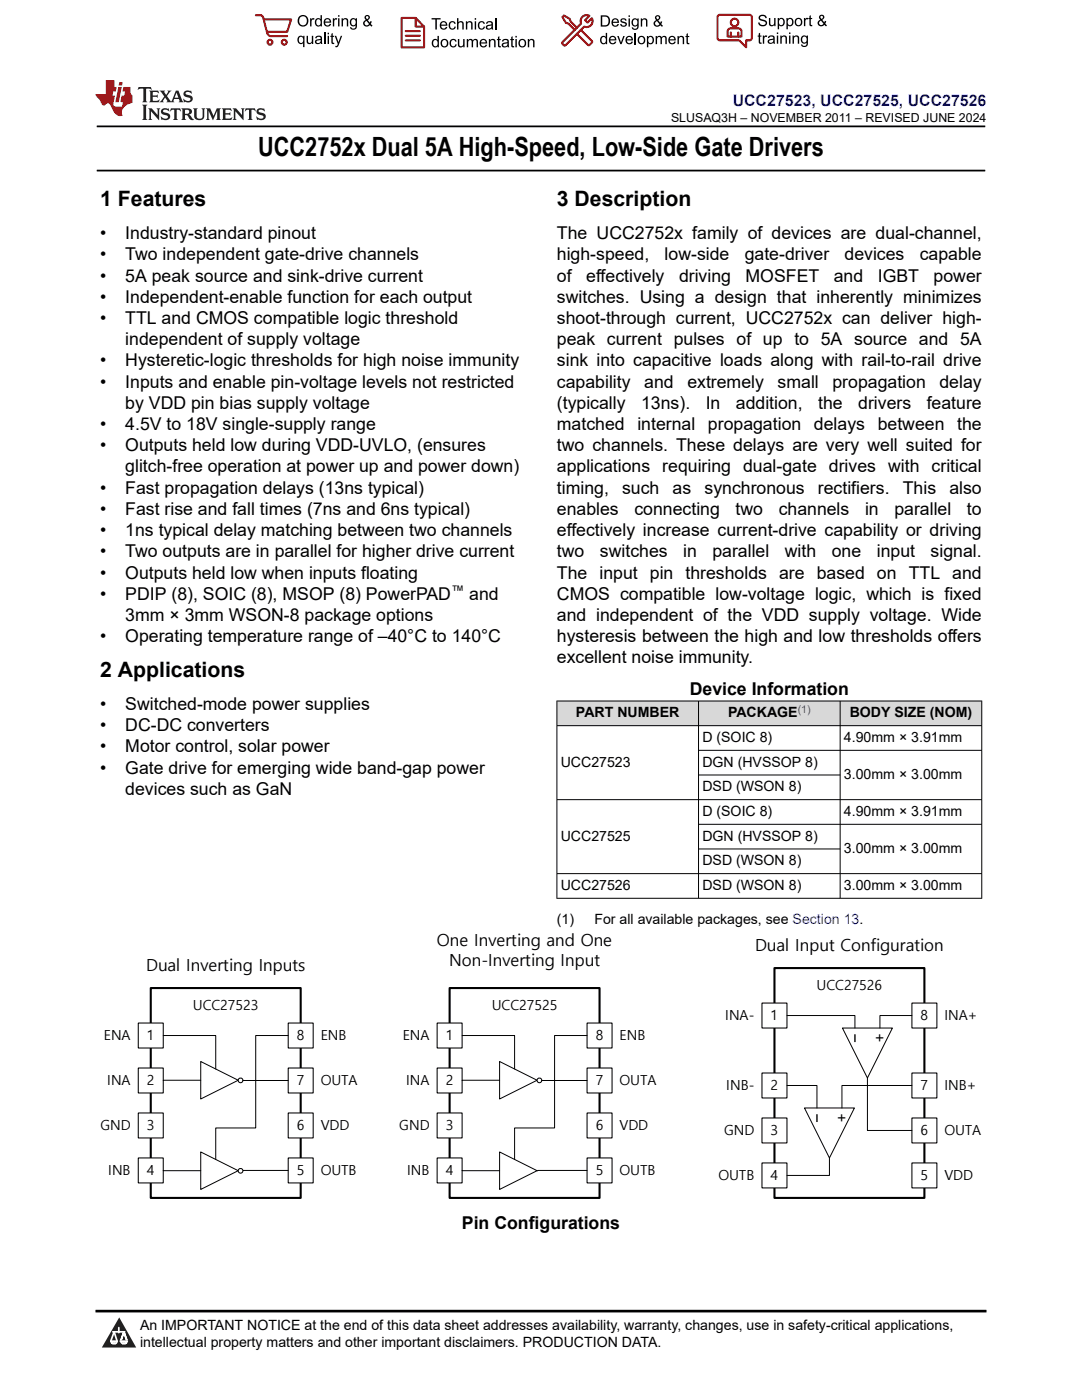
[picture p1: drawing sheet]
<svg xmlns="http://www.w3.org/2000/svg" width="216mm" height="279mm" viewBox="0 0 216 279" stroke-linecap="round" stroke-linejoin="round" font-family="sans-serif">
<defs><g id="words">
<text font-size="5.3" x="51.5" y="31.2">UCC2752x Dual 5A High-Speed, Low-Side Gate Drivers</text>
<g font-size="4.2">
<text x="20" y="41.2">1 Features</text>
<text x="111.1" y="41.2">3 Description</text>
<text x="20" y="135.1">2 Applications</text>
</g>
<g font-size="3.5">
<text x="20" y="47.7">•</text>
<text x="25" y="47.7">Industry-standard pinout</text>
<text x="111.1" y="47.7">The UCC2752x family of devices are dual-channel,</text>
<text x="20" y="52">•</text>
<text x="25" y="52">Two independent gate-drive channels</text>
<text x="111.1" y="52">high-speed,</text>
<text x="132.6" y="52">low-side</text>
<text x="148.6" y="52">gate-driver</text>
<text x="168.5" y="52">devices</text>
<text x="183.5" y="52">capable</text>
<text x="20" y="56.2">•</text>
<text x="25" y="56.2">5A peak source and sink-drive current</text>
<text x="111.1" y="56.2">of</text>
<text x="117" y="56.2">effectively</text>
<text x="135.5" y="56.2">driving</text>
<text x="148.8" y="56.2">MOSFET</text>
<text x="166.4" y="56.2">and</text>
<text x="175.2" y="56.2">IGBT</text>
<text x="186.3" y="56.2">power</text>
<text x="20" y="60.4">•</text>
<text x="20" y="64.7">•</text>
<text x="25" y="60.4">Independent-enable function for each output</text>
<text x="25" y="64.7">TTL and CMOS compatible logic threshold</text>
<text x="111.1" y="64.7">shoot-through current, UCC2752x can deliver high-</text>
<text x="111.1" y="60.4">switches. Using a design that inherently minimizes</text>
<text x="25" y="68.9">independent of supply voltage</text>
<text x="111.1" y="68.9">peak current pulses of up to 5A source and 5A</text>
<text x="20" y="73.1">•</text>
<text x="20" y="77.4">•</text>
<text x="25" y="73.1">Hysteretic-logic thresholds for high noise immunity</text>
<text x="25" y="77.4">Inputs and enable pin-voltage levels not restricted</text>
<text x="111.1" y="73.1">sink into capacitive loads along with rail-to-rail drive</text>
<text x="111.1" y="77.4">capability</text>
<text x="128.6" y="77.4">and</text>
<text x="137.2" y="77.4">extremely</text>
<text x="155.2" y="77.4">small</text>
<text x="166.1" y="77.4">propagation</text>
<text x="187.5" y="77.4">delay</text>
<text x="25" y="81.6">by VDD pin bias supply voltage</text>
<text x="111.1" y="81.6">(typically</text>
<text x="127.9" y="81.6">13ns).</text>
<text x="140.8" y="81.6">In</text>
<text x="146.8" y="81.6">addition,</text>
<text x="163.3" y="81.6">the</text>
<text x="171.2" y="81.6">drivers</text>
<text x="184.9" y="81.6">feature</text>
<text x="20" y="85.8">•</text>
<text x="25" y="85.8">4.5V to 18V single-supply range</text>
<text x="111.1" y="85.8">matched</text>
<text x="127.2" y="85.8">internal</text>
<text x="141.3" y="85.8">propagation</text>
<text x="162.4" y="85.8">delays</text>
<text x="175.1" y="85.8">between</text>
<text x="191" y="85.8">the</text>
<text x="20" y="90.1">•</text>
<text x="25" y="90.1">Outputs held low during VDD-UVLO, (ensures</text>
<text x="25" y="94.3">glitch-free operation at power up and power down)</text>
<text x="111.1" y="90.1">two channels. These delays are very well suited for</text>
<text x="111.1" y="94.3">applications requiring dual-gate drives with critical</text>
<text x="20" y="98.5">•</text>
<text x="25" y="98.5">Fast propagation delays (13ns typical)</text>
<text x="111.1" y="98.5">timing,</text>
<text x="124.1" y="98.5">such</text>
<text x="134.2" y="98.5">as</text>
<text x="140.6" y="98.5">synchronous</text>
<text x="163.2" y="98.5">rectifiers.</text>
<text x="180.1" y="98.5">This</text>
<text x="189.4" y="98.5">also</text>
<text x="20" y="102.8">•</text>
<text x="20" y="107">•</text>
<text x="25" y="102.8">Fast rise and fall times (7ns and 6ns typical)</text>
<text x="25" y="107">1ns typical delay matching between two channels</text>
<text x="111.1" y="102.8">enables</text>
<text x="111.1" y="107">effectively increase current-drive capability or driving</text>
<text x="126.6" y="102.8">connecting</text>
<text x="146.8" y="102.8">two</text>
<text x="155.4" y="102.8">channels</text>
<text x="172.6" y="102.8">in</text>
<text x="178.5" y="102.8">parallel</text>
<text x="193" y="102.8">to</text>
<text x="20" y="111.2">•</text>
<text x="25" y="111.2">Two outputs are in parallel for higher drive current</text>
<text x="111.1" y="111.2">two</text>
<text x="119.7" y="111.2">switches</text>
<text x="136.3" y="111.2">in</text>
<text x="142.2" y="111.2">parallel</text>
<text x="156.6" y="111.2">with</text>
<text x="166" y="111.2">one</text>
<text x="175" y="111.2">input</text>
<text x="185.7" y="111.2">signal.</text>
<text x="20" y="115.5">•</text>
<text x="20" y="119.7">•</text>
<text x="25" y="115.5">Outputs held low when inputs floating</text>
<text x="25" y="119.7">PDIP (8), SOIC (8), MSOP (8) PowerPAD</text>
<text x="93.6" y="119.7">and</text>
<text x="111.1" y="115.5">The input pin thresholds are based on TTL and</text>
<text x="111.1" y="119.7">CMOS compatible low-voltage logic, which is fixed</text>
<text x="25" y="123.9">3mm × 3mm WSON-8 package options</text>
<text x="111.1" y="123.9">and independent of the VDD supply voltage. Wide</text>
<text x="20" y="128.2">•</text>
<text x="25" y="128.2">Operating temperature range of –40°C to 140°C</text>
<text x="111.1" y="128.2">hysteresis between the high and low thresholds offers</text>
<text x="111.1" y="132.4">excellent noise immunity.</text>
<text x="20" y="141.7">•</text>
<text x="25" y="141.7">Switched-mode power supplies</text>
<text x="137.6" y="138.7">Device Information</text>
<text x="20" y="145.9">•</text>
<text x="25" y="145.9">DC-DC converters</text>
<text x="20" y="150.2">•</text>
<text x="20" y="154.4">•</text>
<text x="25" y="150.2">Motor control, solar power</text>
<text x="25" y="154.4">Gate drive for emerging wide band-gap power</text>
<text x="25" y="158.6">devices such as GaN</text>
<text x="92.2" y="245.4">Pin Configurations</text>
</g>
<g font-size="3.3">
<text x="87.2" y="188.7">One Inverting and One</text>
<text x="150.7" y="189.7">Dual Input Configuration</text>
<text x="29.1" y="193.7">Dual Inverting Inputs</text>
<text x="89.6" y="192.7">Non-Inverting Input</text>
<text x="176.5" y="207.9" transform="rotate(-90 176.5 207.9)">+</text>
<text x="168.9" y="223.8" transform="rotate(-90 168.9 223.8)">+</text>
</g>
<text font-size="3.2" fill="#00f" x="146.2" y="21.1">UCC27523, UCC27525, UCC27526</text>
<g font-size="2.8">
<text x="114.9" y="143.2">PART NUMBER</text>
<text x="145.3" y="143.2">PACKAGE</text>
<text x="169.5" y="143.2">BODY SIZE (NOM)</text>
<text x="140.2" y="148.1">D (SOIC 8)</text>
<text x="168.4" y="148.1">4.90mm × 3.91mm</text>
<text x="111.9" y="153">UCC27523</text>
<text x="140.2" y="153">DGN (HVSSOP 8)</text>
<text x="168.4" y="155.5">3.00mm × 3.00mm</text>
<text x="140.2" y="157.9">DSD (WSON 8)</text>
<text x="111.9" y="167.8">UCC27525</text>
<text x="140.2" y="162.9">D (SOIC 8)</text>
<text x="140.2" y="167.8">DGN (HVSSOP 8)</text>
<text x="168.4" y="162.9">4.90mm × 3.91mm</text>
<text x="140.2" y="172.7">DSD (WSON 8)</text>
<text x="168.4" y="170.2">3.00mm × 3.00mm</text>
<text x="111.9" y="177.6">UCC27526</text>
<text x="140.2" y="177.6">DSD (WSON 8)</text>
<text x="168.4" y="177.6">3.00mm × 3.00mm</text>
<text x="111.1" y="184.4">(1)</text>
<text x="118.6" y="184.4">For all available packages, see Section 13.</text>
<text x="162.9" y="197.5">UCC27526</text>
<text x="38.5" y="201.5">UCC27523</text>
<text x="98.1" y="201.5">UCC27525</text>
<text x="144.7" y="203.5">INA-</text>
<text x="153.8" y="203.5">1</text>
<text x="183.7" y="203.5">8</text>
<text x="188.4" y="203.5">INA+</text>
<text x="20.7" y="207.5">ENA</text>
<text x="29.3" y="207.5">1</text>
<text x="59.2" y="207.5">8</text>
<text x="64" y="207.5">ENB</text>
<text x="80.4" y="207.5">ENA</text>
<text x="89" y="207.5">1</text>
<text x="118.9" y="207.5">8</text>
<text x="123.6" y="207.5">ENB</text>
<text x="21.4" y="216.5">INA</text>
<text x="29.3" y="216.5">2</text>
<text x="59.2" y="216.5">7</text>
<text x="64" y="216.5">OUTA</text>
<text x="81" y="216.5">INA</text>
<text x="89" y="216.5">2</text>
<text x="118.9" y="216.5">7</text>
<text x="123.6" y="216.5">OUTA</text>
<text x="144.9" y="217.5">INB-</text>
<text x="153.8" y="217.5">2</text>
<text x="183.7" y="217.5">7</text>
<text x="188.4" y="217.5">INB+</text>
<text x="20" y="225.4">GND</text>
<text x="29.3" y="225.4">3</text>
<text x="59.2" y="225.4">6</text>
<text x="64" y="225.4">VDD</text>
<text x="79.7" y="225.4">GND</text>
<text x="89" y="225.4">3</text>
<text x="118.9" y="225.4">6</text>
<text x="123.6" y="225.4">VDD</text>
<text x="144.5" y="226.4">GND</text>
<text x="153.8" y="226.4">3</text>
<text x="183.7" y="226.4">6</text>
<text x="188.4" y="226.4">OUTA</text>
<text x="21.6" y="234.4">INB</text>
<text x="29.3" y="234.4">4</text>
<text x="59.2" y="234.4">5</text>
<text x="64" y="234.4">OUTB</text>
<text x="81.2" y="234.4">INB</text>
<text x="89" y="234.4">4</text>
<text x="118.9" y="234.4">5</text>
<text x="123.6" y="234.4">OUTB</text>
<text x="143.4" y="235.4">OUTB</text>
<text x="153.8" y="235.4">4</text>
<text x="183.7" y="235.4">5</text>
<text x="188.4" y="235.4">VDD</text>
<text x="27.9" y="265.5">An IMPORTANT NOTICE at the end of this data sheet addresses availability, warranty, changes, use in safety-critical applications,</text>
<text x="27.9" y="268.9">intellectual property matters and other important disclaimers. PRODUCTION DATA.</text>
</g>
<text font-size="2.6" x="90" y="118.8">™</text>
<text font-size="2.5" x="133.9" y="24.3">SLUSAQ3H – NOVEMBER 2011 – REVISED JUNE 2024</text>
<text font-size="2.1" fill="#00f" x="159.2" y="142.2">(1)</text>
</g></defs>
<path d="M19.3 25.2h177.3M19.3 34h177.3" fill="none" stroke="#000" stroke-width=".35"/>
<g fill="#d8d8d8">
<path d="M111.1 139.9h84.8v4.9h-84.8z" fill-rule="evenodd"/>
<path d="M111.2 140h28.1v4.8h-28.1z" fill-rule="evenodd"/>
<path d="M139.4 140h28.2v4.8h-28.2z" fill-rule="evenodd"/>
<path d="M167.7 140h28.1v4.8h-28.1z" fill-rule="evenodd"/>
</g>
<g fill="none" stroke="#000" stroke-width=".2">
<path d="M111.1 139.9h84.9M111.1 139.8v39.5M139.4 139.8v39.5M167.6 139.8v39.5M195.9 139.8v39.5M111.1 144.8h84.9M111.1 159.6h84.9M139.4 149.7h56.6M139.4 154.7h28.3M111.1 179.3h84.9M139.4 164.5h56.6M139.4 169.4h28.3"/>
<path d="M196 174.4h-84.9"/>
</g>
<path d="M30.1 197.2h29.9v41.9h-29.9z" fill="none" stroke="#000" stroke-width=".42"/>
<path d="M27.6 204.2h5v5h-5z" fill-rule="evenodd" fill="#fff"/>
<path d="M27.6 204.2h5v5h-5z" fill="none" stroke="#000" stroke-width=".21"/>
<path d="M27.6 213.1h5v5h-5z" fill-rule="evenodd" fill="#fff"/>
<path d="M27.6 213.1h5v5h-5z" fill="none" stroke="#000" stroke-width=".21"/>
<path d="M27.6 222.1h5v5h-5z" fill-rule="evenodd" fill="#fff"/>
<path d="M27.6 222.1h5v5h-5z" fill="none" stroke="#000" stroke-width=".21"/>
<path d="M27.6 231.1h5v5h-5z" fill-rule="evenodd" fill="#fff"/>
<path d="M27.6 231.1h5v5h-5z" fill="none" stroke="#000" stroke-width=".21"/>
<path d="M57.5 204.2h5v5h-5z" fill-rule="evenodd" fill="#fff"/>
<path d="M57.5 204.2h5v5h-5z" fill="none" stroke="#000" stroke-width=".21"/>
<path d="M57.5 213.1h5v5h-5z" fill-rule="evenodd" fill="#fff"/>
<path d="M57.5 213.1h5v5h-5z" fill="none" stroke="#000" stroke-width=".21"/>
<path d="M57.5 222.1h5v5h-5z" fill-rule="evenodd" fill="#fff"/>
<path d="M57.5 222.1h5v5h-5z" fill="none" stroke="#000" stroke-width=".21"/>
<path d="M57.5 231.1h5v5h-5z" fill-rule="evenodd" fill="#fff"/>
<path d="M57.5 231.1h5v5h-5z" fill="none" stroke="#000" stroke-width=".21"/>
<path d="M40.1 211.8l7.4 3.8-7.4 3.7z" fill="none" stroke="#000" stroke-width=".2"/>
<circle cx="48" cy="215.6" r=".47" fill="#fff"/>
<circle cx="48" cy="215.6" r=".47" fill="none" stroke="#000" stroke-width=".21"/>
<path d="M32.6 206.7h10.4v6.6M40.1 215.6h-7.5M48.5 215.6h9M57.5 206.7h-6.5v18.4h-8v6.3M32.6 233.6h7.5M40.1 229.9l7.4 3.7-7.4 3.8zM57.5 233.6h-9" fill="none" stroke="#000" stroke-width=".2"/>
<circle cx="48" cy="233.7" r=".47" fill="#fff"/>
<circle cx="48" cy="233.7" r=".47" fill="none" stroke="#000" stroke-width=".21"/>
<path d="M89.7 197.2h29.9v41.9h-29.9z" fill="none" stroke="#000" stroke-width=".42"/>
<path d="M87.2 204.2h5v5h-5z" fill-rule="evenodd" fill="#fff"/>
<path d="M87.2 204.2h5v5h-5z" fill="none" stroke="#000" stroke-width=".21"/>
<path d="M87.2 213.1h5v5h-5z" fill-rule="evenodd" fill="#fff"/>
<path d="M87.2 213.1h5v5h-5z" fill="none" stroke="#000" stroke-width=".21"/>
<path d="M87.2 222.1h5v5h-5z" fill-rule="evenodd" fill="#fff"/>
<path d="M87.2 222.1h5v5h-5z" fill="none" stroke="#000" stroke-width=".21"/>
<path d="M87.2 231.1h5v5h-5z" fill-rule="evenodd" fill="#fff"/>
<path d="M87.2 231.1h5v5h-5z" fill="none" stroke="#000" stroke-width=".21"/>
<path d="M117.1 204.2h5v5h-5z" fill-rule="evenodd" fill="#fff"/>
<path d="M117.1 204.2h5v5h-5z" fill="none" stroke="#000" stroke-width=".21"/>
<path d="M117.1 213.1h5v5h-5z" fill-rule="evenodd" fill="#fff"/>
<path d="M117.1 213.1h5v5h-5z" fill="none" stroke="#000" stroke-width=".21"/>
<path d="M117.1 222.1h5v5h-5z" fill-rule="evenodd" fill="#fff"/>
<path d="M117.1 222.1h5v5h-5z" fill="none" stroke="#000" stroke-width=".21"/>
<path d="M117.1 231.1h5v5h-5z" fill-rule="evenodd" fill="#fff"/>
<path d="M117.1 231.1h5v5h-5z" fill="none" stroke="#000" stroke-width=".21"/>
<path d="M99.7 211.8l7.5 3.8-7.5 3.7z" fill="none" stroke="#000" stroke-width=".2"/>
<circle cx="107.6" cy="215.6" r=".47" fill="#fff"/>
<circle cx="107.6" cy="215.6" r=".47" fill="none" stroke="#000" stroke-width=".21"/>
<path d="M92.2 206.7h10.5v6.6M99.7 215.6h-7.5M108.1 215.6h9M117.1 206.7h-6.4v18.4h-8v6.3M92.2 233.6h7.5M117.1 233.6l-9.8 .1" fill="none" stroke="#000" stroke-width=".2"/>
<path d="M154.5 193.2h30v45.9h-30z" fill="none" stroke="#000" stroke-width=".42"/>
<path d="M152 200.2h5v5h-5z" fill-rule="evenodd" fill="#fff"/>
<path d="M152 200.2h5v5h-5z" fill="none" stroke="#000" stroke-width=".21"/>
<path d="M152 214.1h5v5h-5z" fill-rule="evenodd" fill="#fff"/>
<path d="M152 214.1h5v5h-5z" fill="none" stroke="#000" stroke-width=".21"/>
<path d="M152 223.1h5v5h-5z" fill-rule="evenodd" fill="#fff"/>
<path d="M152 223.1h5v5h-5z" fill="none" stroke="#000" stroke-width=".21"/>
<path d="M152 232.1h5v5h-5z" fill-rule="evenodd" fill="#fff"/>
<path d="M152 232.1h5v5h-5z" fill="none" stroke="#000" stroke-width=".21"/>
<path d="M182 200.2h4.9v5h-4.9z" fill-rule="evenodd" fill="#fff"/>
<path d="M182 200.2h4.9v5h-4.9z" fill="none" stroke="#000" stroke-width=".21"/>
<path d="M182 214.1h4.9v5h-4.9z" fill-rule="evenodd" fill="#fff"/>
<path d="M182 214.1h4.9v5h-4.9z" fill="none" stroke="#000" stroke-width=".21"/>
<path d="M182 223.1h4.9v5h-4.9z" fill-rule="evenodd" fill="#fff"/>
<path d="M182 223.1h4.9v5h-4.9z" fill="none" stroke="#000" stroke-width=".21"/>
<path d="M182 232.1h4.9v5h-4.9z" fill-rule="evenodd" fill="#fff"/>
<path d="M182 232.1h4.9v5h-4.9z" fill="none" stroke="#000" stroke-width=".21"/>
<path d="M157 216.6h6v4.5M157 202.7h13.6v2.5M168.1 205.2h10l-5 9.9zM173.1 215.1v10.5h8.9M182 216.6h-14v4.5M182 202.7h-6.4v2.5M99.7 229.9l7.5 3.7-7.5 3.8zM160.5 221.1h10l-5 10zM165.5 231.1v3.5h-8.5" fill="none" stroke="#000" stroke-width=".2"/>
<path d="M170.6 206.4v1.6M163 222.4v1.5" fill="none" stroke="#000" stroke-width=".28"/>
<path d="M0 0h215.9v23.8h-215.9z" fill-rule="evenodd" fill="#fff"/>
<path d="M27.7 17.4l-.2 .6 .5-.3h.6v.1v2.2l-.2 .4h1l-.2-.4v-2.2v-.1h.5l.5 .3-.1-.6zM29.8 18.1l.2 .4v1.5l-.2 .4h1.9l.1-.6a1.08 1.08 0 0 1-1.3 .2v-.7h.6l.4 .2v-.6l-.4 .2h-.6v-.6l.2-.1a1 1 0 0 1 1 .2l-.1-.5zM31.8 18.1l1 1.1-1 1.2h.9l-.2-.2 .4-.7 .5 .7-.2 .2h1.6l-.2-.2 .1-.4h1l.1 .4-.1 .2h.9l-.2-.3-.8-2h-.5l-1 2.2-.8-1.1 .9-1.1h-.8l.2 .2-.5 .7-.3-.7 .1-.2zM35.2 18.5l.4 1h-.8zM36.8 18.2a.65 .65 0 0 0-.2 .7 .65 .65 0 0 0 .6 .5l.7 .2 .1 .2a.79 .79 0 0 1-.7 .4 .79 .79 0 0 1-.7-.5l.1 .7 .2-.1a.93 .93 0 0 0 1.1 .1 .93 .93 0 0 0 .4-1 1.46 1.46 0 0 0-1.2-.6l-.1-.3a1.09 1.09 0 0 1 1.2 .2l-.2-.6-.1 .1-.6-.2zM28.4 20.9l.2 .4v2.3l-.2 .3h1l-.2-.3v-2.3l.2-.4zM29.6 21.6l.2 .4v1.6l-.2 .3h.8l-.3-.3v-1.4l1.7 1.8v-2l.2-.4h-.8l.2 .2 .1 1.1-1.2-1.3zM32.3 21.8a.65 .65 0 0 0-.2 .7 .65 .65 0 0 0 .7 .4l.6 .2 .1 .2a.79 .79 0 0 1-.7 .4 .79 .79 0 0 1-.7-.5l.1 .7 .2-.1a.93 .93 0 0 0 1.1 .1 .93 .93 0 0 0 .4-.9 1.46 1.46 0 0 0-1.2-.6l-.1-.4a1.09 1.09 0 0 1 1.2 .2l-.2-.6-.1 .1-.6-.1zM34.1 21.6l-.1 .7a.63 .63 0 0 1 .7-.4l.1 1.7-.3 .3h1l-.2-.3v-1.7a.66 .66 0 0 1 .8 .4l-.1-.7zM36.2 21.6l.2 .4v1.6l-.2 .3h.9l-.2-.2v-.7h.5l.1 .2a.79 .79 0 0 0 1.2 .6l-1-.9a.61 .61 0 0 0 .6-.6 .61 .61 0 0 0-.5-.6zM36.9 21.9h.2a.47 .47 0 0 1 .5 .1 .47 .47 0 0 1 .1 .5l-.2 .2h-.6zM38.5 21.6l.2 .2a2.27 2.27 0 0 0 .4 2 1.04 1.04 0 0 0 1.7-.7v-1.3l.2-.2h-.8l.2 .4v1.1a.6 .6 0 0 1-.6 .6 .6 .6 0 0 1-.6-.6v-1.1l.3-.4zM41.1 21.6l.2 .4v1.6l-.2 .3h.7l-.2-.3v-1.5l.9 1.9 .8-1.9v1.5l-.2 .3h1l-.3-.3v-1.6l.3-.4h-.8l-.7 1.5-.7-1.5zM44.3 21.6l.2 .4v1.6l-.2 .3h1.9l.1-.5a1.09 1.09 0 0 1-1.3 .1v-.6h.6l.4 .1v-.6l-.4 .2h-.6v-.6l.2-.1a1.01 1.01 0 0 1 1 .3l-.1-.6zM46.4 21.6l.3 .4v1.6l-.3 .3h.8l-.2-.3v-1.4l1.6 1.8v-2l.2-.4h-.7l.2 .2v1.1l-1.2-1.3zM49 21.6l-.1 .7a.63 .63 0 0 1 .8-.4v1.7l-.3 .3h1l-.2-.3v-1.7a.66 .66 0 0 1 .8 .4l-.1-.7zM51.4 21.8a.65 .65 0 0 0-.2 .7 .65 .65 0 0 0 .6 .4l.6 .2 .2 .2a.79 .79 0 0 1-.8 .4 .79 .79 0 0 1-.6-.5l.1 .7 .2-.1a.93 .93 0 0 0 1 .1 .93 .93 0 0 0 .5-.9 1.46 1.46 0 0 0-1.3-.6l-.1-.4a1.09 1.09 0 0 1 1.3 .2l-.2-.6-.2 .1-.5-.1z" fill="#231f20"/>
<path d="M21.1 16v2.8h-2.1l.1 .3 .9 1a.95 .95 0 0 0 .9 .9 .59 .59 0 0 1 .6-.4 .59 .59 0 0 1 .5 .4l.4 .8a1.59 1.59 0 0 0 2.1 1.3 1.61 1.61 0 0 1 1-2.2l1-.4-.1-1.5a1.59 1.59 0 0 1-.4-1.6h-1.4l-.2 .9h.5l-.1 .8h-.5l-.2 1v.2l.4 .1-.2 .9h-.6a.73 .73 0 0 1-1.1-.7l.3-1.5h-.5l.2-.8h.5l.2-.9h-.5v-1.4zM23.6 17.4l-.6 3h.7l.6-3zM23.8 16.4l-.1 .7h.7l.1-.7z" fill="#ed1c24"/>
<g fill="#000">
<path d="M59.4 4.2a1.12 1.12 0 0 1 2.2 0 1.12 1.12 0 0 1-2.2 0zM59.9 3.5a.89 .89 0 0 0-.1 1.1 .89 .89 0 0 0 1.1 .4 .88 .88 0 0 0 .3-1.3 .88 .88 0 0 0-1.3-.2z" fill-rule="evenodd"/>
<path d="M59.5 7.3l.5-.2 .5 .3v-.3h.3v2.3h-.3v-.8a.74 .74 0 0 1-1 0 .74 .74 0 0 1-.1-1zM59.8 7.5a.57 .57 0 0 0-.2 .7 .57 .57 0 0 0 .8 .2 .57 .57 0 0 0 .1-.7 .57 .57 0 0 0-.7-.2z" fill-rule="evenodd"/>
<path d="M61.9 3.6h.2v.3l.2-.2 .3-.1 .2 .1-.1 .3a.36 .36 0 0 0-.5 0 .36 .36 0 0 0 0 .4v.9h-.3z" fill-rule="evenodd"/>
<path d="M61.2 7.1h.3v.9a.41 .41 0 0 0 .4 .6 .41 .41 0 0 0 .3-.6v-.9h.3v1.7h-.2v-.3a.58 .58 0 0 1-.7 .3 .58 .58 0 0 1-.4-.6z" fill-rule="evenodd"/>
<path d="M63 3.8l.5-.2 .5 .2v-.8h.2v2.3h-.2v-.2a.75 .75 0 0 1-1-.1 .75 .75 0 0 1-.1-1zM63.2 4a.57 .57 0 0 0-.1 .7 .57 .57 0 0 0 .8 .2 .57 .57 0 0 0 .1-.7 .57 .57 0 0 0-.8-.2z" fill-rule="evenodd"/>
<path d="M63 7.3a.74 .74 0 0 1 1-.1 .74 .74 0 0 1 .3 .9v.7h-.3v-.2a.57 .57 0 0 1-.8 .2 .57 .57 0 0 1-.2-.8l1-.3a.41 .41 0 0 0-.4-.4 .41 .41 0 0 0-.4 .4l-.3-.1zM63.2 8.2a.35 .35 0 0 0 .2 .5 .35 .35 0 0 0 .5-.3l.1-.4z" fill-rule="evenodd"/>
<path d="M65.4 6.5h.3v.3h-.3zM65.4 7.1h.3v1.7h-.3z" fill-rule="evenodd"/>
<path d="M64.8 3.8a.76 .76 0 0 1 .9-.1 .76 .76 0 0 1 .4 .8h-1.2a.47 .47 0 0 0 .3 .6 .47 .47 0 0 0 .6-.4l.3 .1a.82 .82 0 0 1-1.3 .3 .82 .82 0 0 1 0-1.3zM65 4l-.1 .3h.9l-.3-.4z" fill-rule="evenodd"/>
<path d="M66.4 3.6h.3v.3l.1-.2 .4-.1 .1 .1-.1 .3a.36 .36 0 0 0-.4 0 .36 .36 0 0 0-.1 .4v.9h-.3z" fill-rule="evenodd"/>
<path d="M66.1 6.7l.3-.1v.5h.3v.3h-.3v.9l.1 .2h.2v.3a.41 .41 0 0 1-.4-.1 .41 .41 0 0 1-.2-.4v-.9h-.2v-.3h.2z" fill-rule="evenodd"/>
<path d="M66.8 7.1h.3l.4 1.4 .5-1.4h.3l-.6 1.7a.57 .57 0 0 1-.8 .6v-.3a.37 .37 0 0 0 .5-.3z" fill-rule="evenodd"/>
<path d="M67.5 3h.2v.3h-.2zM67.5 3.6h.2v1.7h-.2z" fill-rule="evenodd"/>
<path d="M68.2 3.6h.2v.3a.58 .58 0 0 1 .7-.3 .58 .58 0 0 1 .4 .7v1h-.3v-1a.4 .4 0 0 0-.4-.5 .4 .4 0 0 0-.4 .6v.9h-.2z" fill-rule="evenodd"/>
<path d="M70 3.8l.5-.2 .5 .2v-.2h.2v1.5a.71 .71 0 0 1-.5 .8 .71 .71 0 0 1-.8-.5h.2a.46 .46 0 0 0 .6 .3 .46 .46 0 0 0 .3-.6 .78 .78 0 0 1-1.1-.2 .78 .78 0 0 1 .1-1.1zM70.2 4a.53 .53 0 0 0-.1 .8 .53 .53 0 0 0 .8 0 .54 .54 0 0 0 0-.7 .54 .54 0 0 0-.7-.1z" fill-rule="evenodd"/>
<path d="M72.9 3.1a.53 .53 0 0 1 .8 .1 .53 .53 0 0 1-.3 .8l.4 .5 .1-.3 .3 .1-.2 .5 .3 .3-.2 .2-.3-.3a.71 .71 0 0 1-1.2 .1 .71 .71 0 0 1 .4-1.1l-.3-.5zM73 3.5a.3 .3 0 0 0 .6 0 .3 .3 0 0 0-.6 0zM72.9 4.3a.45 .45 0 0 0 0 .7 .45 .45 0 0 0 .7-.2l-.5-.6z" fill-rule="evenodd"/>
<path d="M86.1 3.6h1.8v.3h-.7v2h-.3v-2h-.8z" fill-rule="evenodd"/>
<path d="M86.3 8l.5-.2 .5 .2v-.8h.3v2.2h-.3v-.2a.76 .76 0 0 1-1 0 .76 .76 0 0 1-.1-1zM86.6 8.1a.58 .58 0 0 0-.2 .8 .58 .58 0 0 0 .8 .2 .58 .58 0 0 0 .1-.8 .58 .58 0 0 0-.7-.2z" fill-rule="evenodd"/>
<path d="M88.2 7.9a.81 .81 0 0 1 1.1 .2 .81 .81 0 0 1-.2 1.1 .81 .81 0 0 1-1.1-.1l-.1-.8zM88.3 8.1a.57 .57 0 0 0 0 .9 .57 .57 0 0 0 .8 0 .57 .57 0 0 0 0-.8 .57 .57 0 0 0-.8-.1z" fill-rule="evenodd"/>
<path d="M88 4.4a.77 .77 0 0 1 .9-.1 .77 .77 0 0 1 .4 .8h-1.3a.48 .48 0 0 0 .4 .6 .48 .48 0 0 0 .6-.3h.3a.83 .83 0 0 1-1.3 .4 .83 .83 0 0 1 0-1.4zM88.2 4.6l-.2 .3h1l-.3-.4z" fill-rule="evenodd"/>
<path d="M89.7 4.4a.7 .7 0 0 1 1.2 .3l-.2 .1a.45 .45 0 0 0-.6-.3 .45 .45 0 0 0-.3 .6 .45 .45 0 0 0 .3 .6 .45 .45 0 0 0 .6-.4h.3a.76 .76 0 0 1-1.1 .6 .76 .76 0 0 1-.3-1.1z" fill-rule="evenodd"/>
<path d="M89.9 8a.7 .7 0 0 1 1.2 .3h-.3a.45 .45 0 0 0-.5-.3 .45 .45 0 0 0-.3 .6 .45 .45 0 0 0 .3 .6 .45 .45 0 0 0 .6-.4l.2 .1a.76 .76 0 0 1-1 .5 .76 .76 0 0 1-.4-1.1z" fill-rule="evenodd"/>
<path d="M91.2 3.6h.3v.8a.59 .59 0 0 1 .7-.2 .59 .59 0 0 1 .3 .7v1h-.2v-1a.4 .4 0 0 0-.5-.4 .4 .4 0 0 0-.3 .5v.9h-.3z" fill-rule="evenodd"/>
<path d="M91.4 7.8h.2v.9a.41 .41 0 0 0 .5 .5 .41 .41 0 0 0 .3-.5v-.9h.3v1.6h-.3v-.2a.58 .58 0 0 1-.7 .3 .58 .58 0 0 1-.3-.7z" fill-rule="evenodd"/>
<path d="M93 4.2h.2v.3a.59 .59 0 0 1 .7-.3 .59 .59 0 0 1 .4 .7v1h-.3v-1a.41 .41 0 0 0-.4-.5 .41 .41 0 0 0-.4 .6v.9h-.2z" fill-rule="evenodd"/>
<path d="M93.1 7.8h.3v.2a.56 .56 0 0 1 1 0 .54 .54 0 0 1 .6-.2 .54 .54 0 0 1 .4 .5v1.1h-.3v-1a.34 .34 0 0 0-.3-.4 .34 .34 0 0 0-.4 .3v1.1h-.3v-1a.38 .38 0 0 0-.5-.4 .38 .38 0 0 0-.2 .6v.8h-.3z" fill-rule="evenodd"/>
<path d="M94.7 3.6h.3v.3h-.3zM94.7 4.2h.3v1.7h-.3z" fill-rule="evenodd"/>
<path d="M95.5 4.4a.7 .7 0 0 1 1.3 .3l-.3 .1a.45 .45 0 0 0-.6-.3 .45 .45 0 0 0-.3 .6 .45 .45 0 0 0 .3 .6 .45 .45 0 0 0 .6-.4h.3a.76 .76 0 0 1-1.1 .6 .76 .76 0 0 1-.3-1.1z" fill-rule="evenodd"/>
<path d="M95.9 8a.77 .77 0 0 1 .9-.2 .77 .77 0 0 1 .4 .9h-1.2a.48 .48 0 0 0 .3 .5 .48 .48 0 0 0 .6-.3h.3a.83 .83 0 0 1-1.3 .4 .83 .83 0 0 1 0-1.3zM96.1 8.1l-.1 .4h.9l-.2-.5z" fill-rule="evenodd"/>
<path d="M97.5 7.8h.3v.2a.59 .59 0 0 1 .7-.2 .59 .59 0 0 1 .4 .6v1h-.3v-1a.41 .41 0 0 0-.5-.4 .41 .41 0 0 0-.3 .5v.9h-.3z" fill-rule="evenodd"/>
<path d="M97.1 4.4a.74 .74 0 0 1 1-.1 .74 .74 0 0 1 .3 .9v.7h-.3v-.2a.59 .59 0 0 1-.8 .2 .59 .59 0 0 1-.3-.8l1.1-.3a.42 .42 0 0 0-.4-.4 .42 .42 0 0 0-.5 .4l-.2-.1zM97.3 5.3a.36 .36 0 0 0 .2 .5 .36 .36 0 0 0 .5-.2l.1-.5z" fill-rule="evenodd"/>
<path d="M99.4 7.4l.2-.2v.6h.3v.2h-.3v1l.1 .2h.2l.1 .2a.41 .41 0 0 1-.5 0 .41 .41 0 0 1-.1-.4v-1h-.2v-.2h.2z" fill-rule="evenodd"/>
<path d="M100.3 8a.74 .74 0 0 1 .9-.2 .74 .74 0 0 1 .3 .9l.1 .7h-.3v-.2a.59 .59 0 0 1-.8 .3 .59 .59 0 0 1-.3-.8l1-.3a.42 .42 0 0 0-.3-.4 .42 .42 0 0 0-.5 .3h-.3zM100.5 8.8a.36 .36 0 0 0 .1 .5 .36 .36 0 0 0 .5-.2l.2-.5z" fill-rule="evenodd"/>
<path d="M102 7.4l.3-.2v.6h.3v.2h-.3v1l.1 .2h.2v.2a.41 .41 0 0 1-.5 0 .41 .41 0 0 1-.1-.4v-1h-.2v-.2h.2z" fill-rule="evenodd"/>
<path d="M102.8 7.2h.3v.3h-.3zM102.8 7.8h.3v1.6h-.3z" fill-rule="evenodd"/>
<path d="M103.7 7.9a.81 .81 0 0 1 1.1 .2 .81 .81 0 0 1-.1 1.1 .81 .81 0 0 1-1.2-.1v-.8zM103.9 8.1a.57 .57 0 0 0-.1 .9 .57 .57 0 0 0 .8 0 .57 .57 0 0 0 0-.8 .57 .57 0 0 0-.7-.1z" fill-rule="evenodd"/>
<path d="M105.3 7.8h.3v.2a.59 .59 0 0 1 .7-.2 .59 .59 0 0 1 .4 .6v1h-.3v-1a.41 .41 0 0 0-.5-.4 .41 .41 0 0 0-.3 .5v.9h-.3z" fill-rule="evenodd"/>
<path d="M119.9 3.1h.7a1.12 1.12 0 0 1 1.1 1.1 1.12 1.12 0 0 1-1 1.1h-.8zM120.2 3.3v1.7h.4a.86 .86 0 0 0 .8-.8 .86 .86 0 0 0-.8-.9z" fill-rule="evenodd"/>
<path d="M119.9 7.4l.5-.3 .5 .3v-.8h.2v2.2h-.2v-.2a.75 .75 0 0 1-1 0 .75 .75 0 0 1-.1-1zM120.1 7.5a.57 .57 0 0 0-.1 .8 .57 .57 0 0 0 .8 .2 .57 .57 0 0 0 .1-.8 .57 .57 0 0 0-.8-.2z" fill-rule="evenodd"/>
<path d="M121.7 7.4a.76 .76 0 0 1 .9-.2 .76 .76 0 0 1 .4 .9h-1.2a.47 .47 0 0 0 .3 .5 .47 .47 0 0 0 .6-.3h.3a.82 .82 0 0 1-1.3 .4 .82 .82 0 0 1 0-1.3zM121.9 7.5l-.1 .3h.9l-.3-.4z" fill-rule="evenodd"/>
<path d="M122.2 3.9a.76 .76 0 0 1 .9-.2 .76 .76 0 0 1 .4 .9h-1.2a.47 .47 0 0 0 .4 .5 .47 .47 0 0 0 .5-.3h.3a.82 .82 0 0 1-1.3 .4 .82 .82 0 0 1 0-1.3zM122.5 4l-.2 .3h.9l-.2-.4z" fill-rule="evenodd"/>
<path d="M123.9 3.8a.71 .71 0 0 1 1.1 .3h-.2a.32 .32 0 0 0-.4-.3 .32 .32 0 0 0-.3 .4h.1a.75 .75 0 0 1 .9 .8 .72 .72 0 0 1-.7 .3 .72 .72 0 0 1-.7-.5h.3a.36 .36 0 0 0 .4 .4 .36 .36 0 0 0 .3-.5 .8 .8 0 0 1-.9-.7z" fill-rule="evenodd"/>
<path d="M123.2 7.2h.3l.4 1.3 .5-1.3h.3l-.7 1.6h-.2z" fill-rule="evenodd"/>
<path d="M125.4 3.1h.3v.3h-.3zM125.4 3.7h.3v1.6h-.3z" fill-rule="evenodd"/>
<path d="M125 7.4a.76 .76 0 0 1 .9-.2 .76 .76 0 0 1 .4 .9h-1.2a.47 .47 0 0 0 .3 .5 .47 .47 0 0 0 .6-.3h.3a.82 .82 0 0 1-1.3 .4 .82 .82 0 0 1 0-1.3zM125.2 7.5l-.1 .3h.9l-.2-.4z" fill-rule="evenodd"/>
<path d="M126.2 3.9l.5-.3 .5 .3v-.2h.2v1.4a.71 .71 0 0 1-.5 .8 .71 .71 0 0 1-.8-.5l.2 .1a.46 .46 0 0 0 .6 .2 .46 .46 0 0 0 .3-.6 .78 .78 0 0 1-1.1-.1 .78 .78 0 0 1 .1-1.1zM126.4 4a.53 .53 0 0 0-.1 .8 .53 .53 0 0 0 .8 0 .54 .54 0 0 0 0-.7 .54 .54 0 0 0-.7-.1z" fill-rule="evenodd"/>
<path d="M127.5 7.3a.8 .8 0 0 1 1.1 .2 .8 .8 0 0 1-.1 1.1 .8 .8 0 0 1-1.2-.1v-.8zM127.7 7.5a.56 .56 0 0 0-.1 .9 .56 .56 0 0 0 .8-.1 .56 .56 0 0 0 0-.7 .56 .56 0 0 0-.7-.1z" fill-rule="evenodd"/>
<path d="M127.9 3.7h.2v.2a.58 .58 0 0 1 .7-.2 .58 .58 0 0 1 .4 .6v1h-.3v-1a.4 .4 0 0 0-.4-.4 .4 .4 0 0 0-.4 .5v.9h-.2z" fill-rule="evenodd"/>
<path d="M129.1 7.2h.2v.2a.72 .72 0 0 1 1-.1 .72 .72 0 0 1 .2 1 .64 .64 0 0 1-.5 .5 .64 .64 0 0 1-.6-.2v.8h-.3zM129.5 7.5a.56 .56 0 0 0-.2 .8 .56 .56 0 0 0 .8 .2 .56 .56 0 0 0 .1-.8 .56 .56 0 0 0-.7-.2z" fill-rule="evenodd"/>
<path d="M130.8 7.2h.3v.2a.55 .55 0 0 1 .9 0 .53 .53 0 0 1 .6-.3 .53 .53 0 0 1 .4 .6v1.1h-.2v-1a.34 .34 0 0 0-.3-.4 .34 .34 0 0 0-.4 .3v1.1h-.3v-1a.37 .37 0 0 0-.5-.4 .37 .37 0 0 0-.2 .6v.8h-.3z" fill-rule="evenodd"/>
<path d="M130.8 3.2a.53 .53 0 0 1 .9 .1 .53 .53 0 0 1-.4 .8l.4 .5 .2-.4 .2 .1-.2 .5 .4 .3-.2 .3-.3-.4a.71 .71 0 0 1-1.2 .1 .71 .71 0 0 1 .3-1.1l-.2-.5zM130.9 3.6a.3 .3 0 0 0 .6 0 .3 .3 0 0 0-.6 0zM130.9 4.3a.45 .45 0 0 0 0 .7 .45 .45 0 0 0 .7-.2l-.5-.6z" fill-rule="evenodd"/>
<path d="M133.6 7.4a.76 .76 0 0 1 .9-.2 .76 .76 0 0 1 .3 .9h-1.2a.47 .47 0 0 0 .4 .5 .47 .47 0 0 0 .6-.3h.2a.82 .82 0 0 1-1.2 .4 .82 .82 0 0 1 0-1.3zM133.8 7.5l-.2 .3h1l-.3-.4z" fill-rule="evenodd"/>
<path d="M135.2 7.2h.2v.2a.58 .58 0 0 1 .7-.2 .58 .58 0 0 1 .4 .6v1h-.3v-1a.4 .4 0 0 0-.4-.4 .4 .4 0 0 0-.3 .5v.9h-.3z" fill-rule="evenodd"/>
<path d="M137 6.8l.3-.2v.6h.2v.2h-.2v1v.2h.2l.1 .2a.41 .41 0 0 1-.5 0 .41 .41 0 0 1-.1-.5v-.9h-.2v-.2h.2z" fill-rule="evenodd"/>
<path d="M151.6 3.1a.88 .88 0 0 1 1.4 .5h-.3a.49 .49 0 0 0-.5-.5 .49 .49 0 0 0-.5 .6l.1 .1a1.06 1.06 0 0 1 1.2 1 .95 .95 0 0 1-.9 .4 .95 .95 0 0 1-.8-.7h.3a.58 .58 0 0 0 .6 .5 .58 .58 0 0 0 .5-.6l-.2-.1a.95 .95 0 0 1-1.1-.9z" fill-rule="evenodd"/>
<path d="M151.4 6.7l.3-.2v.6h.2v.2h-.2v1v.2h.2l.1 .2a.41 .41 0 0 1-.5 0 .41 .41 0 0 1-.1-.5v-.9h-.2v-.2h.2z" fill-rule="evenodd"/>
<path d="M152.2 7.1h.3v.2l.1-.2h.4h.1l-.1 .3a.36 .36 0 0 0-.4 0 .36 .36 0 0 0-.1 .5v.8h-.3z" fill-rule="evenodd"/>
<path d="M153.3 7.3a.74 .74 0 0 1 1-.2 .74 .74 0 0 1 .3 .9l.1 .7h-.3l-.1-.2a.57 .57 0 0 1-.8 .3 .57 .57 0 0 1-.1-.9l.9-.2a.41 .41 0 0 0-.4-.4 .41 .41 0 0 0-.4 .3h-.3zM153.5 8.1a.35 .35 0 0 0 .2 .5 .35 .35 0 0 0 .5-.2l.1-.5z" fill-rule="evenodd"/>
<path d="M153.4 3.6h.3v.9a.41 .41 0 0 0 .4 .5 .41 .41 0 0 0 .4-.5v-.9h.2v1.6h-.2v-.2a.58 .58 0 0 1-.7 .2 .58 .58 0 0 1-.4-.6z" fill-rule="evenodd"/>
<path d="M155 6.5h.3v.3h-.3zM155 7.1h.3v1.6h-.3z" fill-rule="evenodd"/>
<path d="M155.2 3.6h.2v.2a.72 .72 0 0 1 1-.1 .72 .72 0 0 1 .2 1 .64 .64 0 0 1-.5 .5 .64 .64 0 0 1-.6-.2v.8h-.3zM155.6 3.9a.56 .56 0 0 0-.2 .8 .56 .56 0 0 0 .8 .2 .56 .56 0 0 0 .1-.8 .56 .56 0 0 0-.7-.2z" fill-rule="evenodd"/>
<path d="M155.7 7.1h.3v.2a.58 .58 0 0 1 .7-.2 .58 .58 0 0 1 .3 .6v1h-.3v-1a.4 .4 0 0 0-.4-.4 .4 .4 0 0 0-.3 .5v.9h-.3z" fill-rule="evenodd"/>
<path d="M156.9 3.6h.3v.2a.72 .72 0 0 1 .9-.1 .72 .72 0 0 1 .2 1 .64 .64 0 0 1-.4 .5 .64 .64 0 0 1-.7-.2v.8h-.3zM157.3 3.9a.56 .56 0 0 0-.1 .8 .56 .56 0 0 0 .7 .2 .56 .56 0 0 0 .2-.8 .56 .56 0 0 0-.8-.2z" fill-rule="evenodd"/>
<path d="M157.4 6.5h.3v.3h-.3zM157.4 7.1h.3v1.6h-.3z" fill-rule="evenodd"/>
<path d="M158.1 7.1h.3v.2a.58 .58 0 0 1 .7-.2 .58 .58 0 0 1 .4 .6v1h-.3v-1a.4 .4 0 0 0-.5-.4 .4 .4 0 0 0-.3 .5v.9h-.3z" fill-rule="evenodd"/>
<path d="M158.8 3.7a.8 .8 0 0 1 1.1 .2 .8 .8 0 0 1-.1 1.1 .8 .8 0 0 1-1.1-.1l-.1-.8zM159 3.9a.56 .56 0 0 0-.1 .9 .56 .56 0 0 0 .9 0 .56 .56 0 0 0-.1-.8 .56 .56 0 0 0-.7-.1z" fill-rule="evenodd"/>
<path d="M160 7.3l.5-.2 .5 .2v-.2h.2v1.4a.71 .71 0 0 1-.5 .9 .71 .71 0 0 1-.9-.5h.3a.46 .46 0 0 0 .6 .2 .46 .46 0 0 0 .2-.6 .78 .78 0 0 1-1-.1 .78 .78 0 0 1 .1-1.1zM160.2 7.4a.53 .53 0 0 0-.1 .8 .53 .53 0 0 0 .8 0 .54 .54 0 0 0 0-.7 .54 .54 0 0 0-.7-.1z" fill-rule="evenodd"/>
<path d="M160.4 3.6h.3v.2l.1-.2h.4h.1l-.1 .3a.36 .36 0 0 0-.4 0 .36 .36 0 0 0-.1 .5v.8h-.3z" fill-rule="evenodd"/>
<path d="M161.5 3.2l.3-.2v.6h.3v.2h-.3v1v.2h.3v.2a.41 .41 0 0 1-.5 0 .41 .41 0 0 1-.1-.5v-.9h-.2v-.2h.2z" fill-rule="evenodd"/>
<path d="M163.6 3.1a.53 .53 0 0 1 .8 .1 .53 .53 0 0 1-.3 .8l.4 .5 .1-.3h.3l-.2 .5 .3 .3-.2 .3-.3-.3a.71 .71 0 0 1-1.2 .1 .71 .71 0 0 1 .4-1.2l-.3-.5zM163.7 3.5a.3 .3 0 0 0 .5 0 .3 .3 0 0 0-.5 0zM163.6 4.2a.45 .45 0 0 0 0 .8 .45 .45 0 0 0 .7-.3l-.5-.6z" fill-rule="evenodd"/>
</g>
<path d="M64.8 6.5v2.3M98.9 3.6v2.3M126.8 6.6v2.2" fill="none" stroke="#000" stroke-width=".28"/>
<g fill="none" stroke="#de0000" stroke-width=".42">
<path d="M51.1 3l1 .1a1.4 1.4 0 0 1 .6 1.2l.7 2.5a.95 .95 0 0 0 1.1 .4h2.8M52.7 3.9h5.4l-.8 2.4h-4M80.1 3.6h2.8v1.7h1.7v4.2h-4.5zM81 7.1h2.8M81 6.2h2.8M81 8.1h2.8M82.9 3.6l1.7 1.7M115.1 5.5l-1.3-1.2-.1-.5-1.2-.7-.3 .3 .7 1.1 .5 .2 1.3 1.3M115.9 6l2.2 2.2v.3l-.5 .5h-.3l-2.2-2.2zM115.9 6l.7-.7a1.19 1.19 0 0 0 1.3-.3 1.19 1.19 0 0 0 .2-1.4l-.9 .9-.4-.5 .8-.8a1.19 1.19 0 0 0-1.4 .1 1.19 1.19 0 0 0-.2 1.4l-3.8 3.7v.3l.3 .3h.3l2.3-2.2M143.2 3.2l.4-.2h6l.4 .2v4.4l-.2 .4-.9 .1v1.3l-1.4-1.3h-3.9l-.4-.3zM145.4 5.8l.4-.1h1.6a.61 .61 0 0 1 .6 .6v1h-2.8v-1z"/>
<path d="M145.8 6.5v.8M147.3 6.5v.8"/>
<circle cx="53.9" cy="8.4" r=".49"/>
<circle cx="56.7" cy="8.4" r=".49"/>
<circle cx="146.6" cy="4.5" r=".75"/>
</g>
<path d="M0 261.4h215.9v18h-215.9z" fill-rule="evenodd" fill="#fff"/>
<path d="M23.8 262.9l3.4 6h-6.9z" fill="#231f20"/>
<path d="M22.1 267.7h1.3l-.4 .5h-.3a.55 .55 0 0 1-.6-.5z" fill-rule="evenodd" fill="#fff"/>
<path d="M22.1 267.7h1.3l-.4 .5h-.3a.55 .55 0 0 1-.6-.5z" fill="none" stroke="#231f20" stroke-width=".34"/>
<path d="M22.1 267.7h1.3l-.4 .5h-.5zM22.6 265.8h.1M22.6 265.8h2.3zM23.7 265.9h.1M23.7 264.9v1zM24 267.7h.1" fill="none" stroke="#fff" stroke-width=".34"/>
<path d="M24.7 265.8l-.7 1.9z" fill="#fff"/>
<path d="M24.7 265.8l-.7 1.9z" fill="none" stroke="#fff" stroke-width=".34"/>
<path d="M24.7 265.8l.7 1.9z" fill="#fff"/>
<path d="M22.8 265.8l-.7 1.9zM22.8 265.8l.6 1.9zM24.7 265.8l.7 1.9zM25.3 267.7h.1" fill="none" stroke="#fff" stroke-width=".34"/>
<path d="M24.1 267.7h1.3a.65 .65 0 0 1-.6 .5 .65 .65 0 0 1-.7-.5z" fill-rule="evenodd" fill="#fff"/>
<path d="M24.1 267.7h1.3a.65 .65 0 0 1-.6 .5 .65 .65 0 0 1-.7-.5z" fill="none" stroke="#231f20" stroke-width=".34"/>
<path d="M24 267.7h.1M24.1 267.7h1.3l-.4 .5h-.5z" fill="none" stroke="#fff" stroke-width=".34"/>
<path d="M19 261.7h177.8" fill="none" stroke="#000" stroke-width=".53"/>
<use href="#words"/>
</svg>
